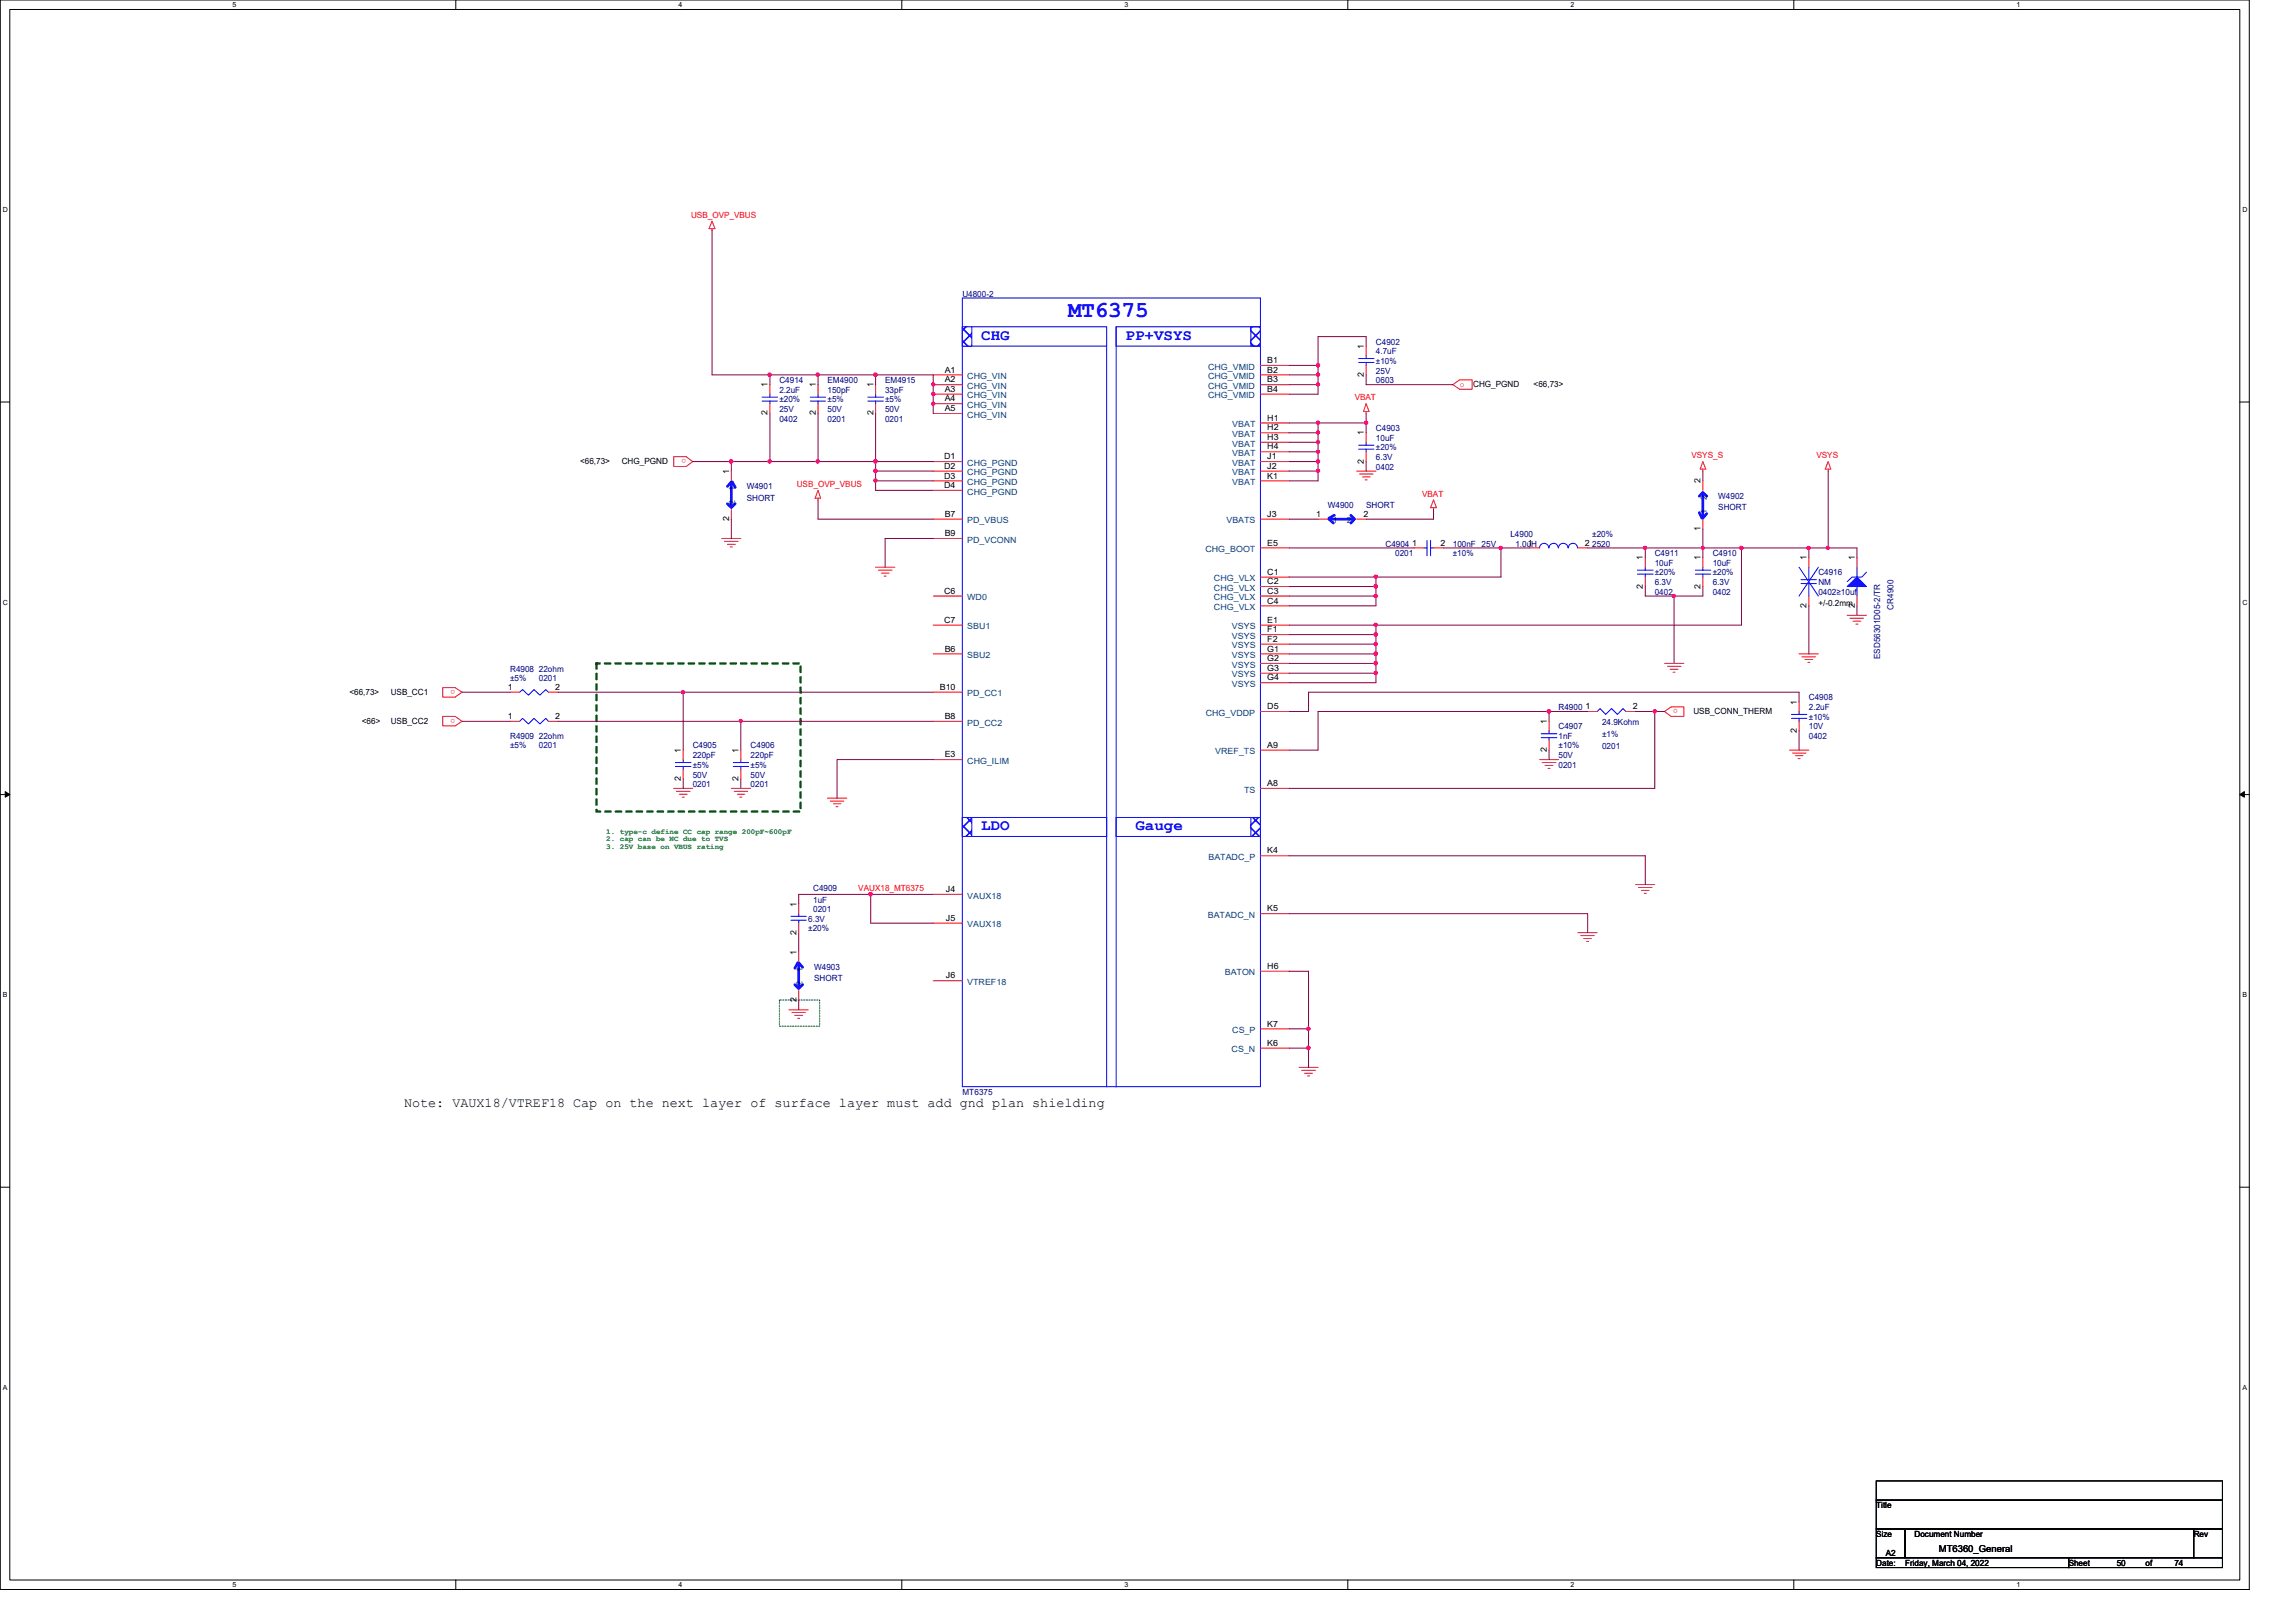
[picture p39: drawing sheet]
<svg xmlns="http://www.w3.org/2000/svg" width="297mm" height="210mm" viewBox="0 0 297 210" stroke-linecap="round" stroke-linejoin="round" font-family="sans-serif">
<defs><g id="words">
<text font-size="3" fill="#00f" x="138.2" y="41">MT6375</text>
<g font-size="2" fill="#00f">
<text x="127" y="43.9">CHG</text>
<text x="145.6" y="43.9">PP+VSYS</text>
<text x="127" y="107.4">LDO</text>
<text x="146.9" y="107.4">Gauge</text>
</g>
<text font-size="1.7" x="52.3" y="143.3">Note: VAUX18/VTREF18 Cap on the next layer of surface layer must add gnd plan shielding</text>
<text font-size="1.2" x="250.8" y="200.9">MT6360_General</text>
<g font-size="1.1" fill="#f00">
<text x="89.4" y="28.2">USB_OVP_VBUS</text>
<text x="175.3" y="51.8">VBAT</text>
<text x="188.8" y="50.1">o</text>
<text x="88.8" y="59.4" transform="rotate(180 88.8 59.4)">o</text>
<text x="218.8" y="59.3">VSYS_S</text>
<text x="235" y="59.3">VSYS</text>
<text x="103.1" y="63">USB_OVP_VBUS</text>
<text x="184" y="64.3">VBAT</text>
<text x="58.9" y="89.3" transform="rotate(180 58.9 89.3)">o</text>
<text x="58.9" y="93" transform="rotate(180 58.9 93)">o</text>
<text x="217.1" y="91.8" transform="rotate(180 217.1 91.8)">o</text>
<text x="111" y="115.3">VAUX18_MT6375</text>
</g>
<g font-size="1.1" fill="#000080">
<text x="124.5" y="38.4">U4800-2</text>
<text x="178" y="44.6">C4902</text>
<text x="178" y="45.8">4.7uF</text>
<text x="178" y="47.1">±10%</text>
<text x="100.8" y="49.6">C4914</text>
<text x="100.8" y="50.8">2.2uF</text>
<text x="100.8" y="53.3">25V</text>
<text x="100.8" y="52.1">±20%</text>
<text x="107.1" y="49.6">EM4900</text>
<text x="107.1" y="50.8">150pF</text>
<text x="107.1" y="53.3">50V</text>
<text x="107.1" y="52.1">±5%</text>
<text x="114.5" y="49.6">EM4915</text>
<text x="114.5" y="50.8">33pF</text>
<text x="114.5" y="53.3">50V</text>
<text x="114.5" y="52.1">±5%</text>
<text x="178" y="49.6">0603</text>
<text x="178" y="48.3">25V</text>
<text x="100.8" y="54.6">0402</text>
<text x="107.1" y="54.6">0201</text>
<text x="114.5" y="54.6">0201</text>
<text x="178" y="55.8">C4903</text>
<text x="178" y="57.1">10uF</text>
<text x="178" y="59.5">6.3V</text>
<text x="178" y="58.3">±20%</text>
<text x="96.6" y="63.3">W4901</text>
<text x="96.6" y="64.8">SHORT</text>
<text x="171.8" y="65.7">W4900</text>
<text x="176.7" y="65.7">SHORT</text>
<text x="178" y="60.8">0402</text>
<text x="222.3" y="64.5">W4902</text>
<text x="222.3" y="66">SHORT</text>
<text x="179.2" y="70.7">C4904</text>
<text x="180.5" y="72">0201</text>
<text x="188" y="70.7">100nF 25V</text>
<text x="188" y="72">±10%</text>
<text x="195.4" y="69.5">L4900</text>
<text x="196" y="70.7">1.0uH</text>
<text x="206" y="69.5">±20%</text>
<text x="206" y="70.7">2520</text>
<text x="214.1" y="72">C4911</text>
<text x="221.6" y="72">C4910</text>
<text x="214.1" y="73.2">10uF</text>
<text x="214.1" y="77">0402</text>
<text x="214.1" y="75.7">6.3V</text>
<text x="214.1" y="74.5">±20%</text>
<text x="221.6" y="73.2">10uF</text>
<text x="221.6" y="77">0402</text>
<text x="221.6" y="75.7">6.3V</text>
<text x="221.6" y="74.5">±20%</text>
<text x="235.2" y="74.5">C4916</text>
<text x="235.2" y="75.7">NM</text>
<text x="235.2" y="77">0402≥10uf</text>
<text x="245" y="78.9" transform="rotate(-90 245 78.9)">CR4900</text>
<text x="66" y="86.9">R4908 22ohm</text>
<text x="66" y="88.2">±5%</text>
<text x="69.7" y="88.2">0201</text>
<text x="243.2" y="85.3" transform="rotate(-90 243.2 85.3)">ESD56301D05-2/TR</text>
<text x="66" y="95.6">R4909 22ohm</text>
<text x="201.6" y="94.4">C4907</text>
<text x="201.6" y="95.6">1nF</text>
<text x="201.6" y="91.9">R4900</text>
<text x="207.3" y="93.8">24.9Kohm</text>
<text x="207.3" y="95.4">±1%</text>
<text x="234" y="90.6">C4908</text>
<text x="234" y="91.9">2.2uF</text>
<text x="234" y="95.6">0402</text>
<text x="234" y="94.4">10V</text>
<text x="234" y="93.1">±10%</text>
<text x="66" y="96.9">±5%</text>
<text x="69.7" y="96.9">0201</text>
<text x="89.6" y="96.9">C4905</text>
<text x="89.6" y="98.1">220pF</text>
<text x="89.6" y="101.9">0201</text>
<text x="89.6" y="100.6">50V</text>
<text x="89.6" y="99.4">±5%</text>
<text x="97.1" y="96.9">C4906</text>
<text x="97.1" y="98.1">220pF</text>
<text x="97.1" y="101.9">0201</text>
<text x="97.1" y="100.6">50V</text>
<text x="97.1" y="99.4">±5%</text>
<text x="201.6" y="99.4">0201</text>
<text x="201.6" y="98.1">50V</text>
<text x="201.6" y="96.9">±10%</text>
<text x="207.3" y="97">0201</text>
<text x="104.6" y="119.3">6.3V</text>
<text x="105.2" y="115.3">C4909</text>
<text x="105.2" y="116.8">1uF</text>
<text x="105.2" y="118">0201</text>
<text x="104.6" y="120.5">±20%</text>
<text x="105.3" y="125.5">W4903</text>
<text x="105.3" y="127">SHORT</text>
<text x="124.5" y="141.7">MT6375</text>
</g>
<g font-size="1.1" fill="#004080">
<text x="156.3" y="47.8">CHG_VMID</text>
<text x="125.1" y="49.1">CHG_VIN</text>
<text x="125.1" y="51.6">CHG_VIN</text>
<text x="125.1" y="50.3">CHG_VIN</text>
<text x="125.1" y="52.8">CHG_VIN</text>
<text x="156.3" y="49.1">CHG_VMID</text>
<text x="156.3" y="50.3">CHG_VMID</text>
<text x="156.3" y="51.6">CHG_VMID</text>
<text x="125.1" y="54.1">CHG_VIN</text>
<text x="159.4" y="55.3">VBAT</text>
<text x="159.4" y="56.6">VBAT</text>
<text x="159.4" y="57.8">VBAT</text>
<text x="159.4" y="59">VBAT</text>
<text x="95.1" y="65.3" transform="rotate(-90 95.1 65.3)">2</text>
<text x="95.1" y="63.5" transform="rotate(-90 95.1 63.5)">1</text>
<text x="125.1" y="60.3">CHG_PGND</text>
<text x="125.1" y="61.5">CHG_PGND</text>
<text x="125.1" y="62.8">CHG_PGND</text>
<text x="125.1" y="64">CHG_PGND</text>
<text x="159.4" y="60.3">VBAT</text>
<text x="159.4" y="61.5">VBAT</text>
<text x="159.4" y="62.8">VBAT</text>
<text x="220.8" y="64.7" transform="rotate(-90 220.8 64.7)">2</text>
<text x="125.1" y="67.7">PD_VBUS</text>
<text x="125.1" y="70.2">PD_VCONN</text>
<text x="156" y="71.5">CHG_BOOT</text>
<text x="158.7" y="67.7">VBATS</text>
<text x="172.4" y="67.7">1</text>
<text x="174.2" y="67.7">2</text>
<text x="220.8" y="66.5" transform="rotate(-90 220.8 66.5)">1</text>
<text x="125.1" y="77.7">WD0</text>
<text x="157.1" y="75.2">CHG_VLX</text>
<text x="157.1" y="76.5">CHG_VLX</text>
<text x="157.1" y="77.7">CHG_VLX</text>
<text x="125.1" y="81.4">SBU1</text>
<text x="157.1" y="79">CHG_VLX</text>
<text x="159.4" y="81.4">VSYS</text>
<text x="159.4" y="82.7">VSYS</text>
<text x="159.4" y="83.9">VSYS</text>
<text x="125.1" y="85.2">SBU2</text>
<text x="159.4" y="85.2">VSYS</text>
<text x="159.4" y="86.4">VSYS</text>
<text x="159.4" y="87.7">VSYS</text>
<text x="159.4" y="88.9">VSYS</text>
<text x="125.1" y="90.1">PD_CC1</text>
<text x="125.1" y="93.9">PD_CC2</text>
<text x="156" y="92.6">CHG_VDDP</text>
<text x="125.1" y="98.8">CHG_ILIM</text>
<text x="157.2" y="97.6">VREF_TS</text>
<text x="160.9" y="102.6">TS</text>
<text x="156.3" y="111.3">BATADC_P</text>
<text x="125.1" y="116.3">VAUX18</text>
<text x="156.3" y="118.8">BATADC_N</text>
<text x="103.8" y="125.7" transform="rotate(-90 103.8 125.7)">1</text>
<text x="125.1" y="120">VAUX18</text>
<text x="103.8" y="127.6" transform="rotate(-90 103.8 127.6)">2</text>
<text x="125.1" y="127.5">VTREF18</text>
<text x="158.5" y="126.2">BATON</text>
<text x="159.3" y="136.2">CS_N</text>
<text x="159.4" y="133.7">CS_P</text>
</g>
<g font-size="1.1">
<text x="164" y="47">B1</text>
<text x="176.4" y="45.1" transform="rotate(-90 176.4 45.1)">1</text>
<text x="99.3" y="53.8" transform="rotate(-90 99.3 53.8)">2</text>
<text x="99.3" y="50.1" transform="rotate(-90 99.3 50.1)">1</text>
<text x="105.5" y="53.8" transform="rotate(-90 105.5 53.8)">2</text>
<text x="105.5" y="50.1" transform="rotate(-90 105.5 50.1)">1</text>
<text x="113" y="53.8" transform="rotate(-90 113 53.8)">2</text>
<text x="113" y="50.1" transform="rotate(-90 113 50.1)">1</text>
<text x="122.2" y="48.2">A1</text>
<text x="122.2" y="50.7">A3</text>
<text x="122.2" y="53.2">A5</text>
<text x="122.2" y="49.5">A2</text>
<text x="122.2" y="51.9">A4</text>
<text x="164" y="48.2">B2</text>
<text x="164" y="49.5">B3</text>
<text x="164" y="50.7">B4</text>
<text x="176.4" y="48.8" transform="rotate(-90 176.4 48.8)">2</text>
<text x="190.6" y="50.1">CHG_PGND</text>
<text x="198.4" y="50.1">&lt;66,73&gt;</text>
<text x="122.1" y="59.4">D1</text>
<text x="164" y="54.4">H1</text>
<text x="164" y="55.7">H2</text>
<text x="164" y="56.9">H3</text>
<text x="164" y="58.2">H4</text>
<text x="164" y="59.4">J1</text>
<text x="176.4" y="60" transform="rotate(-90 176.4 60)">2</text>
<text x="176.4" y="56.3" transform="rotate(-90 176.4 56.3)">1</text>
<text x="75.1" y="60">&lt;66,73&gt;</text>
<text x="80.4" y="60">CHG_PGND</text>
<text x="94.3" y="61.3" transform="rotate(-90 94.3 61.3)">1</text>
<text x="122.1" y="60.7">D2</text>
<text x="122.1" y="61.9">D3</text>
<text x="122.1" y="63.2">D4</text>
<text x="164" y="60.7">J2</text>
<text x="164" y="61.9">K1</text>
<text x="220" y="62.6" transform="rotate(-90 220 62.6)">2</text>
<text x="94.3" y="67.5" transform="rotate(-90 94.3 67.5)">2</text>
<text x="122.2" y="66.9">B7</text>
<text x="122.2" y="69.4">B9</text>
<text x="164" y="70.6">E5</text>
<text x="164" y="66.9">J3</text>
<text x="170.3" y="66.9">1</text>
<text x="176.4" y="66.9">2</text>
<text x="182.7" y="70.6">1</text>
<text x="186.4" y="70.6">2</text>
<text x="197.7" y="70.6">1</text>
<text x="205" y="70.6">2</text>
<text x="220" y="68.7" transform="rotate(-90 220 68.7)">1</text>
<text x="122.1" y="76.8">C6</text>
<text x="164" y="74.4">C1</text>
<text x="164" y="75.6">C2</text>
<text x="164" y="76.8">C3</text>
<text x="212.6" y="76.2" transform="rotate(-90 212.6 76.2)">2</text>
<text x="212.6" y="72.5" transform="rotate(-90 212.6 72.5)">1</text>
<text x="220" y="76.2" transform="rotate(-90 220 76.2)">2</text>
<text x="220" y="72.5" transform="rotate(-90 220 72.5)">1</text>
<text x="233.7" y="72.5" transform="rotate(-90 233.7 72.5)">1</text>
<text x="239.9" y="72.5" transform="rotate(-90 239.9 72.5)">1</text>
<text x="122.1" y="80.6">C7</text>
<text x="164" y="78.1">C4</text>
<text x="164" y="80.6">E1</text>
<text x="164" y="81.8">F1</text>
<text x="164" y="83.1">F2</text>
<text x="233.7" y="78.7" transform="rotate(-90 233.7 78.7)">2</text>
<text x="235.2" y="78.4">+/-0.2mm</text>
<text x="239.9" y="78.7" transform="rotate(-90 239.9 78.7)">2</text>
<text x="45.2" y="89.9">&lt;66,73&gt;</text>
<text x="50.5" y="89.9">USB_CC1</text>
<text x="65.7" y="89.3">1</text>
<text x="71.8" y="89.3">2</text>
<text x="121.6" y="89.3">B10</text>
<text x="122.2" y="84.3">B6</text>
<text x="164" y="84.3">G1</text>
<text x="164" y="85.6">G2</text>
<text x="164" y="86.8">G3</text>
<text x="164" y="88.1">G4</text>
<text x="46.8" y="93.6">&lt;66&gt;</text>
<text x="50.5" y="93.6">USB_CC2</text>
<text x="65.7" y="93">1</text>
<text x="71.8" y="93">2</text>
<text x="122.2" y="93">B8</text>
<text x="164" y="91.8">D5</text>
<text x="200.1" y="93.7" transform="rotate(-90 200.1 93.7)">1</text>
<text x="205.1" y="91.8">1</text>
<text x="211.2" y="91.8">2</text>
<text x="219.1" y="92.4">USB_CONN_THERM</text>
<text x="232.5" y="94.9" transform="rotate(-90 232.5 94.9)">2</text>
<text x="232.5" y="91.2" transform="rotate(-90 232.5 91.2)">1</text>
<text x="88.1" y="101.1" transform="rotate(-90 88.1 101.1)">2</text>
<text x="88.1" y="97.4" transform="rotate(-90 88.1 97.4)">1</text>
<text x="95.5" y="101.1" transform="rotate(-90 95.5 101.1)">2</text>
<text x="95.5" y="97.4" transform="rotate(-90 95.5 97.4)">1</text>
<text x="122.2" y="98">E3</text>
<text x="164" y="96.8">A9</text>
<text x="164" y="101.7">A8</text>
<text x="200.1" y="97.3" transform="rotate(-90 200.1 97.3)">2</text>
<text x="164" y="110.4">K4</text>
<text x="103" y="117.3" transform="rotate(-90 103 117.3)">1</text>
<text x="122.4" y="115.4">J4</text>
<text x="122.4" y="119.2">J5</text>
<text x="164" y="117.9">K5</text>
<text x="103" y="123.6" transform="rotate(-90 103 123.6)">1</text>
<text x="103" y="121" transform="rotate(-90 103 121)">2</text>
<text x="164" y="125.4">H6</text>
<text x="103" y="129.7" transform="rotate(-90 103 129.7)">2</text>
<text x="122.4" y="126.6">J6</text>
<text x="164" y="132.8">K7</text>
<text x="164" y="135.3">K6</text>
<text x="242.7" y="195.2">Title</text>
<text x="242.7" y="198.9">Size</text>
<text x="242.7" y="202.7">Date:</text>
<text x="244" y="201.4">A2</text>
<text x="246.5" y="202.7">Friday, March 04, 2022</text>
<text x="247.7" y="198.9">Document Number</text>
<text x="267.6" y="202.7">Sheet</text>
<text x="273.9" y="202.7">50</text>
<text x="277.6" y="202.7">of</text>
<text x="281.3" y="202.7">74</text>
<text x="283.8" y="198.9">Rev</text>
</g>
<g font-size="1" fill="#008000">
<text x="78.4" y="107.9">1. type-c define CC cap range 200pF~600pF</text>
<text x="78.4" y="108.8">2. cap can be NC due to TVS</text>
<text x="78.4" y="109.8">3. 25V base on VBUS rating</text>
</g>
<g font-size=".9">
<text x="30.1" y=".9">5</text>
<text x="87.8" y=".9">4</text>
<text x="145.5" y=".9">3</text>
<text x="203.2" y=".9">2</text>
<text x="260.9" y=".9">1</text>
<text x=".4" y="27.4">D</text>
<text x="290.1" y="27.4">D</text>
<text x=".4" y="78.2">C</text>
<text x="290.1" y="78.2">C</text>
<text x=".4" y="129">B</text>
<text x="290.1" y="129">B</text>
<text x=".4" y="179.8">A</text>
<text x="290.1" y="179.8">A</text>
<text x="30.1" y="205.4">5</text>
<text x="87.8" y="205.4">4</text>
<text x="145.5" y="205.4">3</text>
<text x="203.2" y="205.4">2</text>
<text x="260.9" y="205.4">1</text>
</g>
</g></defs>
<path d="M0 0h291v205.7h-291zM1.3 1.2h288.5v203.3h-288.5z" fill="none" stroke="#000" stroke-width=".13"/>
<g fill="#fff">
<path d="M30.1 .1h.5v1h-.5z"/>
<path d="M30.1 204.6h.5v1h-.5z"/>
</g>
<path d="M59 0v1.2M59 204.5v1.2" fill="none" stroke="#000" stroke-width=".13"/>
<g fill="#fff">
<path d="M87.8 .1h.5v1h-.5z"/>
<path d="M87.8 204.6h.5v1h-.5z"/>
</g>
<path d="M116.7 0v1.2M116.7 204.5v1.2" fill="none" stroke="#000" stroke-width=".13"/>
<g fill="#fff">
<path d="M145.5 .1h.5v1h-.5z"/>
<path d="M145.5 204.6h.5v1h-.5z"/>
</g>
<path d="M174.4 0v1.2M174.4 204.5v1.2" fill="none" stroke="#000" stroke-width=".13"/>
<g fill="#fff">
<path d="M203.2 .1h.5v1h-.5z"/>
<path d="M203.2 204.6h.5v1h-.5z"/>
</g>
<path d="M232.1 0v1.2M232.1 204.5v1.2" fill="none" stroke="#000" stroke-width=".13"/>
<g fill="#fff">
<path d="M260.9 .1h.5v1h-.5z"/>
<path d="M260.9 204.6h.5v1h-.5z"/>
<path d="M.4 26.6h.6v1h-.6z"/>
<path d="M290.1 26.6h.6v1h-.6z"/>
<path d="M.4 77.4h.6v1h-.6z"/>
<path d="M290.1 77.4h.6v1h-.6z"/>
</g>
<path d="M0 52h1.3M289.8 52h1.2" fill="none" stroke="#000" stroke-width=".13"/>
<g fill="#fff">
<path d="M.4 128.2h.6v1h-.6z"/>
<path d="M290.1 128.2h.6v1h-.6z"/>
</g>
<path d="M0 102.8h1.3M.7 102.4l.6 .4-.6 .4zM289.8 102.8h1.2M289.8 102.8l.6-.4v.8z" fill="none" stroke="#000" stroke-width=".13"/>
<path d="M.7 102.4l.6 .4-.6 .4zM289.8 102.8l.6-.4v.8z" fill="#000"/>
<g fill="#fff">
<path d="M.4 179h.5v1h-.5z"/>
<path d="M290.1 179h.6v1h-.6z"/>
</g>
<path d="M0 153.6h1.3M289.8 153.6h1.2M242.7 191.6h44.8v2.5h-44.8zM242.7 194.1h44.8v3.8h-44.8zM242.7 197.9h3.8v3.7h-3.8zM246.5 197.9h37.3v3.7h-37.3zM283.8 197.9h3.7v3.7h-3.7zM242.7 201.6h24.9v1.3h-24.9zM267.6 201.6h19.9v1.3h-19.9z" fill="none" stroke="#000" stroke-width=".13"/>
<path d="M100.8 129.4h5.2v3.4h-5.2z" fill="none" stroke="#008000" stroke-width=".13" stroke-dasharray=".2 .2"/>
<path d="M77.2 85.9h26.4v19.1h-26.4z" fill="none" stroke="#008000" stroke-width=".34" stroke-dasharray=".7 .7"/>
<g fill="none" stroke="#f00" stroke-width=".13">
<path d="M92.1 29.6v.2M92.1 28.6l.4 1h-.8zM87.2 59.1h1.6l.8 .6-.8 .7h-1.6zM176.7 53.3v.2M176.7 52.2l.4 1.1h-.7zM176.7 56v1.2M176.7 58.5v1.2M188 49.8l.8-.7h1.7v1.3h-1.7zM220.3 59.7l.4 1h-.7zM236.5 59.7l.4 1h-.8zM93.4 69.7h2.4M93.7 70.1h1.8"/>
<path d="M94.1 70.4h1M94.5 70.8h.2M105.8 63.5l.4 1h-.8zM105.8 64.5v.2M113.3 73.4h2.5M113.7 73.8h1.7M114 74.2h1M114.4 74.5h.2M175.5 61h2.5M175.9 61.3h1.7M176.3 61.7h.9M176.6 62.1h.3"/>
<path d="M185.5 65.7v.3M185.5 64.7l.3 1h-.7zM197.9 70.9h1.3M204.1 70.9h1.3M220.3 60.7v.3M236.5 60.7v.3M239 79.6h2.5M57.3 92.7h1.6l.9 .6-.9 .6h-1.6zM57.3 89h1.6l.9 .6-.9 .6h-1.6zM88.4 97.1v1.2M88.4 99.6v1.2M199.2 98.3h2.4"/>
<path d="M199.5 98.7h1.8M199.9 99.1h1M200.3 99.4h.2M200.4 93.3v1.3M200.4 95.8v1.3M215.3 85.9h2.5M215.3 92.1l.9-.6h1.6v1.2h-1.6zM215.7 86.2h1.8M216.1 86.6h1M216.4 87h.3M231.5 97.1h2.5M231.9 97.5h1.7"/>
<path d="M232.3 97.8h1M232.6 98.2h.3M232.7 84.6h2.5M233.1 85h1.8M233.5 85.3h1M233.9 85.7h.2M239.3 80h1.8M239.7 80.4h1M240.1 80.8h.3M87.2 102h2.4M87.5 102.4h1.8M87.9 102.8h1"/>
<path d="M88.3 103.2h.2M94.6 102h2.5M95 102.4h1.7M95.4 102.8h.9M95.7 103.2h.3M107.1 103.3h2.5M107.4 103.7h1.8M107.8 104h1M108.2 104.4h.2M211.6 114.5h2.5M212 114.9h1.7M212.3 115.2h1.1"/>
<path d="M212.7 115.6h.3M102.1 130.7h2.5M102.4 131h1.8M102.8 131.4h1M103.2 131.8h.3M168.1 138.1h2.4M168.4 138.5h1.8M168.8 138.9h1M169.2 139.2h.2M204.1 120.7h2.5M204.5 121.1h1.7M204.9 121.5h1"/>
<path d="M205.3 121.8h.2"/>
</g>
<g fill="none" stroke="#00f" stroke-width=".13">
<path d="M124.5 42.3h18.7v2.5h-18.7zM175.8 57.6h2M175.8 58.1h2M176.7 57.2v.4M176.7 58.1v.4M200.4 70.9a.59 .59 0 0 0-.6-.6 .59 .59 0 0 0-.6 .6M201.6 70.9a.59 .59 0 0 0-.6-.6 .59 .59 0 0 0-.6 .6M202.9 70.9a.61 .61 0 0 0-.7-.6 .61 .61 0 0 0-.6 .6M204.1 70.9a.59 .59 0 0 0-.6-.6 .59 .59 0 0 0-.6 .6M87.4 98.7h2M87.4 99.2h2M88.4 98.3v.4"/>
<path d="M88.4 99.2v.4M199.4 95h2M199.4 95.5h2M200.4 94.6v.4M200.4 95.5v.3"/>
</g>
<path d="M161.8 42.3h1.3v2.5h-1.3z" fill-rule="evenodd" fill="#fff"/>
<path d="M161.8 42.3h1.3v2.5h-1.3z" fill-rule="evenodd" fill="#00f"/>
<path d="M161.8 42.3h1.3v2.5h-1.3z" fill="none" stroke="#00f" stroke-width=".13"/>
<path d="M124.5 42.3h1.2v2.5h-1.2z" fill-rule="evenodd" fill="#fff"/>
<path d="M124.5 42.3h1.2v2.5h-1.2z" fill-rule="evenodd" fill="#00f"/>
<path d="M124.5 42.3h1.2v2.5h-1.2zM144.4 42.3h18.7v2.5h-18.7z" fill="none" stroke="#00f" stroke-width=".13"/>
<path d="M124.5 105.8h1.2v2.4h-1.2z" fill-rule="evenodd" fill="#fff"/>
<path d="M124.5 105.8h1.2v2.4h-1.2z" fill-rule="evenodd" fill="#00f"/>
<path d="M124.5 105.8h1.2v2.4h-1.2zM124.5 105.8h18.7v2.4h-18.7zM144.4 105.8h18.7v2.4h-18.7z" fill="none" stroke="#00f" stroke-width=".13"/>
<path d="M161.8 105.8h1.3v2.4h-1.3z" fill-rule="evenodd" fill="#fff"/>
<path d="M161.8 105.8h1.3v2.4h-1.3z" fill-rule="evenodd" fill="#00f"/>
<g fill="none" stroke="#00f" stroke-width=".13">
<path d="M124.5 38.6h38.6v102h-38.6zM98.6 51.4h2M98.6 51.9h2M99.6 51v.4M99.6 51.9v.3M104.8 51.4h2M104.8 51.9h2M105.8 51v.4M105.8 51.9v.3M112.3 51.4h2M112.3 51.9h2M113.3 51v.4"/>
<path d="M113.3 51.9v.3M143.2 44.8v95.8M144.4 42.3v98.3M184.2 70.9h.4M184.6 69.9v2M185.1 69.9v2M185.1 70.9h.4M211.8 73.8h2.1M211.8 74.3h2.1M212.9 73.4v.4M212.9 74.3v.4M94.9 98.7h2"/>
<path d="M94.9 99.2h2M95.8 98.3v.4M95.8 99.2v.4M206.6 92.1l.4-.4 .7 .8 .8-.8 .8 .8 .7-.8 .4 .4M231.8 92.5h2M231.8 93h2M232.7 92.1v.4M232.7 93v.3M161.8 105.8h1.3v2.4h-1.3z"/>
</g>
<g fill="none" stroke="#f00" stroke-width=".13">
<path d="M99.6 49.8v1.2M99.6 52.2v1.3M105.8 49.8v1.2M105.8 52.2v1.3M113.3 49.8v1.2M113.3 52.2v1.3M120.7 59.7h3.8M120.7 48.5h3.8M120.7 49.8h3.8M120.7 51h3.8M120.7 53.5h3.8M120.7 52.2h3.8"/>
<path d="M163.1 47.3h3.7M163.1 48.5h3.7M163.1 49.8h3.7M163.1 51h3.7M163.1 54.7h3.7M163.1 59.7h3.7M163.1 56h3.7M163.1 57.2h3.7M163.1 58.5h3.7M94.6 61v1.2M94.6 66v1.2M120.7 61h3.8"/>
<path d="M120.7 62.2h3.8M120.7 63.5h3.8M120.7 67.2h3.8M120.7 69.7h3.8M120.7 77.1h3.8M163.1 61h3.7M163.1 62.2h3.7M163.1 67.2h3.7M163.1 77.1h3.7M163.1 70.9h3.7M163.1 74.7h3.7M163.1 75.9h3.7"/>
<path d="M163.1 78.4h3.7M170.5 67.2h1.3M175.5 67.2h1.2M183 70.9h1.2M185.5 70.9h1.2M212.9 72.2v1.2M212.9 74.7v1.2M95.8 97.1v1.2M95.8 99.6v1.2M120.7 80.9h3.8M120.7 84.6h3.8M120.7 89.6h3.8"/>
<path d="M120.7 93.3h3.8M120.7 98.3h3.8M163.1 80.9h3.7M163.1 84.6h3.7M163.1 82.1h3.7M163.1 83.4h3.7M163.1 85.9h3.7M163.1 87.1h3.7M163.1 88.4h3.7M163.1 92.1h3.7M163.1 97.1h3.7M205.4 92.1h1.2"/>
<path d="M210.4 92.1h1.2M232.7 90.8v1.3M232.7 93.3v1.3M120.7 115.7h3.8M120.7 119.5h3.8M163.1 102h3.7M163.1 110.7h3.7M163.1 118.2h3.7M103.3 123.2v1.3M103.3 128.2v1.2M120.7 126.9h3.8M163.1 125.7h3.7"/>
<path d="M163.1 133.1h3.7M163.1 135.6h3.7"/>
</g>
<g fill="none" stroke="#00f" stroke-width=".34">
<path d="M94.1 65.2l.4 .4M94.6 62.6v2.7M94.6 62.4l-.5 .6M94.7 62.4l.4 .7M95.1 65.2l-.5 .5M171.9 67.2l.6 .5M172.2 67.2h2.7M172.6 66.7l-.7 .4M174.8 66.7l.5 .5M175.1 67.3l-.3 .4M102.8 127.4l.5 .5M103.2 124.6l-.4 .7"/>
<path d="M103.3 124.8v2.8M103.3 124.6l.5 .6M103.8 127.4l-.3 .4"/>
</g>
<path d="M239 75.9l1.2-1.2 1.3 1.2z" fill="#00f"/>
<g fill="none" stroke="#00f" stroke-width=".13">
<path d="M175.8 46.4h2M175.8 46.9h2M176.7 46v.4M176.7 46.9v.4M219.3 73.8h2M219.3 74.3h2M220.3 73.4v.4M220.3 74.3v.4M232.7 73.4l2.5 3.7M233 75h2M233 75.5h2M234 73.4v1.6"/>
<path d="M234 75.5v1.6M235.2 73.4l-2.5 3.7M239 75.9l1.2-1.2 1.3 1.2zM240.2 73.4v1.3M240.2 75.9v1.2M241.5 74l-.6 .7h-1.3l-.6 .6M67.2 89.6l.4-.4 .8 .8 .7-.8 .7 .8 .8-.8 .3 .4M67.2 93.3l.4-.3 .8 .7 .7-.7 .7 .7 .8-.7 .3 .3M102.3 118.6h2M102.3 119.1h2M103.3 118.2v.4M103.3 119.1v.4"/>
</g>
<g fill="none" stroke="#f00" stroke-width=".13">
<path d="M176.7 44.8v1.2M176.7 47.3v1.2M220.3 62.2v1.3M220.3 67.2v1.3M220.3 72.2v1.2M220.3 74.7v1.2M234 72.2v1.2M234 77.1v1.3M240.2 72.2v1.2M240.2 77.1v1.3M66 89.6h1.2M66 93.3h1.2"/>
<path d="M70.9 89.6h1.3M70.9 93.3h1.3M103.3 117v1.2M103.3 119.5v1.2"/>
</g>
<path d="M219.8 66.3l.4 .8M220.3 64.1v2.7M220.3 63.7l-.5 .5M220.4 63.8l.4 .4M220.8 66.5l-.5 .6" fill="none" stroke="#00f" stroke-width=".34"/>
<path d="M120.7 61h-7.4v1.2h7.4" fill="none" stroke="#800040" stroke-width=".13"/>
<path d="M113.1 62h.3l.1 .2-.1 .1-.2 .1-.1-.1z" fill-rule="evenodd" fill="#f0f"/>
<path d="M113.1 62h.3l.1 .2-.1 .1-.2 .1-.1-.1z" fill="none" stroke="#f0f" stroke-width=".13"/>
<path d="M176.7 44.8v-1.2h-6.2v3.7h-3.7M105.8 64.7v2.5h14.9M113.3 62.2v1.3h7.4M120.7 69.7h-6.2v3.7M120.7 98.3h-12.4v5" fill="none" stroke="#800040" stroke-width=".13"/>
<path d="M170.4 47.1h.3v.1v.2l-.2 .1-.1-.1z" fill-rule="evenodd" fill="#f0f"/>
<path d="M170.4 47.1h.3v.1v.2l-.2 .1-.1-.1z" fill="none" stroke="#f0f" stroke-width=".13"/>
<path d="M166.8 48.5h3.7M170.5 47.3v2.5" fill="none" stroke="#800040" stroke-width=".13"/>
<path d="M170.4 49.6h.3v.1v.2l-.2 .1-.1-.1z" fill-rule="evenodd" fill="#f0f"/>
<path d="M170.4 49.6h.3v.1v.2l-.2 .1-.1-.1z" fill="none" stroke="#f0f" stroke-width=".13"/>
<path d="M170.4 48.3h.3v.2v.1l-.2 .1-.1-.1z" fill-rule="evenodd" fill="#f0f"/>
<path d="M170.4 48.3h.3v.2v.1l-.2 .1-.1-.1z" fill="none" stroke="#f0f" stroke-width=".13"/>
<path d="M166.8 49.8h3.7M176.7 48.5v1.3M176.7 53.5v1.2h-9.9" fill="none" stroke="#800040" stroke-width=".13"/>
<path d="M176.6 54.5h.3l.1 .2-.1 .2h-.2h-.1z" fill-rule="evenodd" fill="#f0f"/>
<path d="M176.6 54.5h.3l.1 .2-.1 .2h-.2h-.1z" fill="none" stroke="#f0f" stroke-width=".13"/>
<path d="M170.4 54.5h.3v.2v.2h-.2h-.1z" fill-rule="evenodd" fill="#f0f"/>
<path d="M170.4 54.5h.3v.2v.2h-.2h-.1z" fill="none" stroke="#f0f" stroke-width=".13"/>
<path d="M166.8 57.2h3.7M170.5 54.7v1.3" fill="none" stroke="#800040" stroke-width=".13"/>
<path d="M170.4 57h.3v.2v.2h-.2h-.1z" fill-rule="evenodd" fill="#f0f"/>
<path d="M170.4 57h.3v.2v.2h-.2h-.1z" fill="none" stroke="#f0f" stroke-width=".13"/>
<path d="M170.5 57.2v1.3" fill="none" stroke="#800040" stroke-width=".13"/>
<path d="M170.4 58.3h.3v.2v.1l-.2 .1-.1-.1z" fill-rule="evenodd" fill="#f0f"/>
<path d="M170.4 58.3h.3v.2v.1l-.2 .1-.1-.1z" fill="none" stroke="#f0f" stroke-width=".13"/>
<path d="M166.8 58.5h3.7v1.2" fill="none" stroke="#800040" stroke-width=".13"/>
<path d="M170.4 59.5h.3v.2v.2h-.2h-.1z" fill-rule="evenodd" fill="#f0f"/>
<path d="M170.4 59.5h.3v.2v.2h-.2h-.1z" fill="none" stroke="#f0f" stroke-width=".13"/>
<path d="M166.8 59.7h3.7M236.5 61v9.9" fill="none" stroke="#800040" stroke-width=".13"/>
<path d="M236.3 70.8h.3l.1 .1-.1 .1-.1 .1-.2-.1z" fill-rule="evenodd" fill="#f0f"/>
<path d="M236.3 70.8h.3l.1 .1-.1 .1-.1 .1-.2-.1z" fill="none" stroke="#f0f" stroke-width=".13"/>
<path d="M166.8 74.7h11.2v1.2h-11.2M186.7 70.9h11.2M205.4 70.9h7.5" fill="none" stroke="#800040" stroke-width=".13"/>
<path d="M177.8 75.7h.3l.1 .2-.1 .1-.1 .1-.2-.1z" fill-rule="evenodd" fill="#f0f"/>
<path d="M177.8 75.7h.3l.1 .2-.1 .1-.1 .1-.2-.1z" fill="none" stroke="#f0f" stroke-width=".13"/>
<path d="M178 75.9v1.2h-11.2M166.8 80.9h11.2v1.2" fill="none" stroke="#800040" stroke-width=".13"/>
<path d="M177.8 81.9h.3l.1 .2-.1 .2h-.1h-.2z" fill-rule="evenodd" fill="#f0f"/>
<path d="M177.8 81.9h.3l.1 .2-.1 .2h-.1h-.2z" fill="none" stroke="#f0f" stroke-width=".13"/>
<path d="M166.8 82.1h11.2v1.3" fill="none" stroke="#800040" stroke-width=".13"/>
<path d="M177.8 83.2h.3l.1 .2-.1 .1-.1 .1-.2-.1z" fill-rule="evenodd" fill="#f0f"/>
<path d="M177.8 83.2h.3l.1 .2-.1 .1-.1 .1-.2-.1z" fill="none" stroke="#f0f" stroke-width=".13"/>
<path d="M166.8 83.4h11.2v1.2h-11.2M169.3 89.6h63.4v1.2M170.5 92.1h29.9" fill="none" stroke="#800040" stroke-width=".13"/>
<path d="M200.2 91.9h.3l.1 .1-.1 .2-.1 .1-.2-.1z" fill-rule="evenodd" fill="#f0f"/>
<path d="M200.2 91.9h.3l.1 .1-.1 .2-.1 .1-.2-.1z" fill="none" stroke="#f0f" stroke-width=".13"/>
<path d="M205.4 92.1h-5v1.2M211.6 92.1h3.8M214.1 92.1v9.9" fill="none" stroke="#800040" stroke-width=".13"/>
<path d="M213.9 91.9h.3l.1 .1-.1 .2-.1 .1-.2-.1z" fill-rule="evenodd" fill="#f0f"/>
<path d="M213.9 91.9h.3l.1 .1-.1 .2-.1 .1-.2-.1z" fill="none" stroke="#f0f" stroke-width=".13"/>
<path d="M200.4 97.1v1.2M112.6 115.6v.1h-9.3v1.3M166.8 102h47.3" fill="none" stroke="#800040" stroke-width=".13"/>
<path d="M112.5 115.5h.3l.1 .2-.1 .2-.2 .1-.1-.1z" fill-rule="evenodd" fill="#f0f"/>
<path d="M112.5 115.5h.3l.1 .2-.1 .2-.2 .1-.1-.1z" fill="none" stroke="#f0f" stroke-width=".13"/>
<g fill="none" stroke="#800040" stroke-width=".13">
<path d="M94.6 59.7h5M166.8 56h3.7v1.2M170.5 49.8v1.2h-3.7M216.6 77.1v8.8M120.7 89.6h-32.3v7.5M120.7 93.3h-24.9v3.8M88.4 100.8v1.2M95.8 100.8v1.2M120.7 115.7h-8.1v3.8h8.1M166.8 110.7h46.1M166.8 118.2h38.6M103.3 120.7v2.5"/>
<path d="M166.8 125.7h2.5"/>
</g>
<path d="M170.4 55.8h.3v.2v.1l-.2 .1-.1-.1z" fill-rule="evenodd" fill="#f0f"/>
<path d="M170.4 55.8h.3v.2v.1l-.2 .1-.1-.1z" fill="none" stroke="#f0f" stroke-width=".13"/>
<path d="M170.5 59.7v2.5h-3.7M166.8 61h3.7" fill="none" stroke="#800040" stroke-width=".13"/>
<path d="M170.4 60.8h.3v.1v.2l-.2 .1-.1-.1z" fill-rule="evenodd" fill="#f0f"/>
<path d="M170.4 60.8h.3v.1v.2l-.2 .1-.1-.1z" fill="none" stroke="#f0f" stroke-width=".13"/>
<path d="M166.8 70.9h16.2M178 77.1v1.3h-11.2" fill="none" stroke="#800040" stroke-width=".13"/>
<path d="M177.8 77h.3l.1 .1-.1 .2h-.1h-.2z" fill-rule="evenodd" fill="#f0f"/>
<path d="M177.8 77h.3l.1 .1-.1 .2h-.1h-.2z" fill="none" stroke="#f0f" stroke-width=".13"/>
<path d="M178 84.6v1.3h-11.2" fill="none" stroke="#800040" stroke-width=".13"/>
<path d="M177.8 84.4h.3l.1 .2-.1 .2h-.1h-.2z" fill-rule="evenodd" fill="#f0f"/>
<path d="M177.8 84.4h.3l.1 .2-.1 .2h-.1h-.2z" fill="none" stroke="#f0f" stroke-width=".13"/>
<path d="M178 85.9v1.2h-11.2" fill="none" stroke="#800040" stroke-width=".13"/>
<path d="M177.8 86.9h.3l.1 .2-.1 .1-.1 .1-.2-.1z" fill-rule="evenodd" fill="#f0f"/>
<path d="M177.8 86.9h.3l.1 .2-.1 .1-.1 .1-.2-.1z" fill="none" stroke="#f0f" stroke-width=".13"/>
<path d="M177.8 85.7h.3l.1 .1-.1 .2-.1 .1-.2-.1z" fill-rule="evenodd" fill="#f0f"/>
<path d="M177.8 85.7h.3l.1 .1-.1 .2-.1 .1-.2-.1z" fill="none" stroke="#f0f" stroke-width=".13"/>
<path d="M194.2 70.9v3.8M169.3 89.6v2.5h-2.5M170.5 92.1v5h-3.7M178 87.1v1.3h-11.2" fill="none" stroke="#800040" stroke-width=".13"/>
<path d="M194 70.8h.3l.1 .1-.1 .1-.2 .1-.1-.1z" fill-rule="evenodd" fill="#f0f"/>
<path d="M194 70.8h.3l.1 .1-.1 .1-.2 .1-.1-.1z" fill="none" stroke="#f0f" stroke-width=".13"/>
<path d="M166.8 135.6h2.5" fill="none" stroke="#800040" stroke-width=".13"/>
<path d="M169.1 135.4h.3l.1 .2-.1 .2h-.2h-.1z" fill-rule="evenodd" fill="#f0f"/>
<path d="M169.1 135.4h.3l.1 .2-.1 .2h-.2h-.1z" fill="none" stroke="#f0f" stroke-width=".13"/>
<path d="M166.8 133.1h2.5v5M169.3 125.7v7.4" fill="none" stroke="#800040" stroke-width=".13"/>
<path d="M169.1 133h.3l.1 .1-.1 .2-.2 .1-.1-.1z" fill-rule="evenodd" fill="#f0f"/>
<path d="M169.1 133h.3l.1 .1-.1 .2-.2 .1-.1-.1z" fill="none" stroke="#f0f" stroke-width=".13"/>
<path d="M178 74.7h16.2M185.5 66v1.2M205.4 118.2v2.5" fill="none" stroke="#800040" stroke-width=".13"/>
<path d="M177.8 74.5h.3l.1 .1-.1 .2h-.1h-.2z" fill-rule="evenodd" fill="#f0f"/>
<path d="M177.8 74.5h.3l.1 .1-.1 .2h-.1h-.2z" fill="none" stroke="#f0f" stroke-width=".13"/>
<path d="M105.8 48.5h-6.2v1.3" fill="none" stroke="#800040" stroke-width=".13"/>
<path d="M99.4 48.3h.3l.1 .2-.1 .1-.1 .1-.2-.1z" fill-rule="evenodd" fill="#f0f"/>
<path d="M99.4 48.3h.3l.1 .2-.1 .1-.1 .1-.2-.1z" fill="none" stroke="#f0f" stroke-width=".13"/>
<path d="M120.7 48.5v1.3" fill="none" stroke="#800040" stroke-width=".13"/>
<path d="M120.6 49.6h.3v.1v.2l-.2 .1-.1-.1z" fill-rule="evenodd" fill="#f0f"/>
<path d="M120.6 49.6h.3v.1v.2l-.2 .1-.1-.1z" fill="none" stroke="#f0f" stroke-width=".13"/>
<path d="M120.7 49.8v2.4" fill="none" stroke="#800040" stroke-width=".13"/>
<path d="M120.6 50.8h.3v.2v.1l-.2 .1-.1-.1z" fill-rule="evenodd" fill="#f0f"/>
<path d="M120.6 50.8h.3v.2v.1l-.2 .1-.1-.1z" fill="none" stroke="#f0f" stroke-width=".13"/>
<path d="M120.7 52.2v1.3" fill="none" stroke="#800040" stroke-width=".13"/>
<path d="M120.6 52.1h.3v.1v.2l-.2 .1-.1-.1z" fill-rule="evenodd" fill="#f0f"/>
<path d="M120.6 52.1h.3v.1v.2l-.2 .1-.1-.1z" fill="none" stroke="#f0f" stroke-width=".13"/>
<path d="M113.3 59.7v1.3" fill="none" stroke="#800040" stroke-width=".13"/>
<path d="M113.1 60.8h.3l.1 .1-.1 .2-.2 .1-.1-.1z" fill-rule="evenodd" fill="#f0f"/>
<path d="M113.1 60.8h.3l.1 .1-.1 .2-.2 .1-.1-.1z" fill="none" stroke="#f0f" stroke-width=".13"/>
<path d="M113.3 59.7h7.4M166.8 67.2h3.7M176.7 67.2h8.8M178 80.9h47.3" fill="none" stroke="#800040" stroke-width=".13"/>
<path d="M177.8 80.7h.3l.1 .2-.1 .1-.1 .1-.2-.1z" fill-rule="evenodd" fill="#f0f"/>
<path d="M177.8 80.7h.3l.1 .2-.1 .1-.1 .1-.2-.1z" fill="none" stroke="#f0f" stroke-width=".13"/>
<path d="M225.3 70.9v10" fill="none" stroke="#800040" stroke-width=".13"/>
<path d="M225.1 70.8h.3l.1 .1-.1 .1-.1 .1-.2-.1z" fill-rule="evenodd" fill="#f0f"/>
<path d="M225.1 70.8h.3l.1 .1-.1 .1-.1 .1-.2-.1z" fill="none" stroke="#f0f" stroke-width=".13"/>
<path d="M225.3 70.9h8.7M59.8 89.6h6.2M72.2 89.6h16.2" fill="none" stroke="#800040" stroke-width=".13"/>
<path d="M88.2 89.4h.3l.1 .2-.1 .1-.2 .1-.1-.1z" fill-rule="evenodd" fill="#f0f"/>
<path d="M88.2 89.4h.3l.1 .2-.1 .1-.2 .1-.1-.1z" fill="none" stroke="#f0f" stroke-width=".13"/>
<path d="M72.2 93.3h23.6" fill="none" stroke="#800040" stroke-width=".13"/>
<path d="M95.7 93.2h.3l.1 .1-.1 .1-.2 .1-.1-.1z" fill-rule="evenodd" fill="#f0f"/>
<path d="M95.7 93.2h.3l.1 .1-.1 .1-.2 .1-.1-.1z" fill="none" stroke="#f0f" stroke-width=".13"/>
<path d="M113.3 48.5h-7.5v1.3M59.8 93.3h6.2" fill="none" stroke="#800040" stroke-width=".13"/>
<path d="M113.1 48.3h.3l.1 .2-.1 .1-.2 .1-.1-.1z" fill-rule="evenodd" fill="#f0f"/>
<path d="M113.1 48.3h.3l.1 .2-.1 .1-.2 .1-.1-.1z" fill="none" stroke="#f0f" stroke-width=".13"/>
<path d="M105.6 48.3h.3l.1 .2-.1 .1-.1 .1-.2-.1z" fill-rule="evenodd" fill="#f0f"/>
<path d="M105.6 48.3h.3l.1 .2-.1 .1-.1 .1-.2-.1z" fill="none" stroke="#f0f" stroke-width=".13"/>
<path d="M220.3 70.9h-7.4v1.3" fill="none" stroke="#800040" stroke-width=".13"/>
<path d="M220.1 70.8h.3l.1 .1-.1 .1-.1 .1-.2-.1z" fill-rule="evenodd" fill="#f0f"/>
<path d="M220.1 70.8h.3l.1 .1-.1 .1-.1 .1-.2-.1z" fill="none" stroke="#f0f" stroke-width=".13"/>
<path d="M212.7 70.8h.3l.1 .1-.1 .1-.2 .1-.1-.1z" fill-rule="evenodd" fill="#f0f"/>
<path d="M212.7 70.8h.3l.1 .1-.1 .1-.2 .1-.1-.1z" fill="none" stroke="#f0f" stroke-width=".13"/>
<path d="M220.3 75.9v1.2h-3.7M225.3 70.9h-5v1.3" fill="none" stroke="#800040" stroke-width=".13"/>
<path d="M216.4 77h.3l.1 .1-.1 .2h-.2h-.1z" fill-rule="evenodd" fill="#f0f"/>
<path d="M216.4 77h.3l.1 .1-.1 .2h-.2h-.1z" fill="none" stroke="#f0f" stroke-width=".13"/>
<path d="M89.6 59.7h5v1.3M113.3 53.5v6.2M120.7 48.5h-7.4v1.3M94.6 67.2v2.5M212.9 75.9v1.2h3.7M212.9 110.7v3.8" fill="none" stroke="#800040" stroke-width=".13"/>
<path d="M94.4 59.5h.3l.1 .2-.1 .2h-.1h-.2z" fill-rule="evenodd" fill="#f0f"/>
<path d="M94.4 59.5h.3l.1 .2-.1 .2h-.1h-.2z" fill="none" stroke="#f0f" stroke-width=".13"/>
<path d="M99.6 53.5v6.2h6.2M176.7 54.7v1.3M176.7 59.7v1.3M176.7 49.8h11.3" fill="none" stroke="#800040" stroke-width=".13"/>
<path d="M99.4 59.5h.3l.1 .2-.1 .2h-.1h-.2z" fill-rule="evenodd" fill="#f0f"/>
<path d="M99.4 59.5h.3l.1 .2-.1 .2h-.1h-.2z" fill="none" stroke="#f0f" stroke-width=".13"/>
<path d="M105.8 53.5v6.2h7.5" fill="none" stroke="#800040" stroke-width=".13"/>
<path d="M113.1 59.5h.3l.1 .2-.1 .2h-.2h-.1z" fill-rule="evenodd" fill="#f0f"/>
<path d="M113.1 59.5h.3l.1 .2-.1 .2h-.2h-.1z" fill="none" stroke="#f0f" stroke-width=".13"/>
<path d="M105.6 59.5h.3l.1 .2-.1 .2h-.1h-.2z" fill-rule="evenodd" fill="#f0f"/>
<path d="M105.6 59.5h.3l.1 .2-.1 .2h-.1h-.2z" fill="none" stroke="#f0f" stroke-width=".13"/>
<path d="M220.3 61v1.2M220.3 68.5v2.4M234 70.9v1.3M234 78.4v6.2M236.5 70.9h3.7M232.7 94.6v2.5" fill="none" stroke="#800040" stroke-width=".13"/>
<path d="M233.8 70.8h.4v.1v.1l-.2 .1-.2-.1z" fill-rule="evenodd" fill="#f0f"/>
<path d="M233.8 70.8h.4v.1v.1l-.2 .1-.2-.1z" fill="none" stroke="#f0f" stroke-width=".13"/>
<path d="M92.1 29.8v18.7h7.5M234 70.9h2.5M240.2 70.9v1.3M240.2 78.4v1.2M103.3 129.4v1.3" fill="none" stroke="#800040" stroke-width=".13"/>
<path d="M113.1 62h.3l.1 .2-.1 .1-.2 .1-.1-.1z" fill-rule="evenodd" fill="#f0f"/>
<path d="M113.1 62h.3l.1 .2-.1 .1-.2 .1-.1-.1z" fill="none" stroke="#f0f" stroke-width=".13"/>
<path d="M170.4 47.1h.3v.1v.2l-.2 .1-.1-.1z" fill-rule="evenodd" fill="#f0f"/>
<path d="M170.4 47.1h.3v.1v.2l-.2 .1-.1-.1z" fill="none" stroke="#f0f" stroke-width=".13"/>
<path d="M170.4 49.6h.3v.1v.2l-.2 .1-.1-.1z" fill-rule="evenodd" fill="#f0f"/>
<path d="M170.4 49.6h.3v.1v.2l-.2 .1-.1-.1z" fill="none" stroke="#f0f" stroke-width=".13"/>
<path d="M170.4 48.3h.3v.2v.1l-.2 .1-.1-.1z" fill-rule="evenodd" fill="#f0f"/>
<path d="M170.4 48.3h.3v.2v.1l-.2 .1-.1-.1z" fill="none" stroke="#f0f" stroke-width=".13"/>
<path d="M176.6 54.5h.3l.1 .2-.1 .2h-.2h-.1z" fill-rule="evenodd" fill="#f0f"/>
<path d="M176.6 54.5h.3l.1 .2-.1 .2h-.2h-.1z" fill="none" stroke="#f0f" stroke-width=".13"/>
<path d="M170.4 54.5h.3v.2v.2h-.2h-.1z" fill-rule="evenodd" fill="#f0f"/>
<path d="M170.4 54.5h.3v.2v.2h-.2h-.1z" fill="none" stroke="#f0f" stroke-width=".13"/>
<path d="M170.4 57h.3v.2v.2h-.2h-.1z" fill-rule="evenodd" fill="#f0f"/>
<path d="M170.4 57h.3v.2v.2h-.2h-.1z" fill="none" stroke="#f0f" stroke-width=".13"/>
<path d="M170.4 58.3h.3v.2v.1l-.2 .1-.1-.1z" fill-rule="evenodd" fill="#f0f"/>
<path d="M170.4 58.3h.3v.2v.1l-.2 .1-.1-.1z" fill="none" stroke="#f0f" stroke-width=".13"/>
<path d="M170.4 59.5h.3v.2v.2h-.2h-.1z" fill-rule="evenodd" fill="#f0f"/>
<path d="M170.4 59.5h.3v.2v.2h-.2h-.1z" fill="none" stroke="#f0f" stroke-width=".13"/>
<path d="M236.3 70.8h.3l.1 .1-.1 .1-.1 .1-.2-.1z" fill-rule="evenodd" fill="#f0f"/>
<path d="M236.3 70.8h.3l.1 .1-.1 .1-.1 .1-.2-.1z" fill="none" stroke="#f0f" stroke-width=".13"/>
<path d="M177.8 75.7h.3l.1 .2-.1 .1-.1 .1-.2-.1z" fill-rule="evenodd" fill="#f0f"/>
<path d="M177.8 75.7h.3l.1 .2-.1 .1-.1 .1-.2-.1z" fill="none" stroke="#f0f" stroke-width=".13"/>
<path d="M177.8 81.9h.3l.1 .2-.1 .2h-.1h-.2z" fill-rule="evenodd" fill="#f0f"/>
<path d="M177.8 81.9h.3l.1 .2-.1 .2h-.1h-.2z" fill="none" stroke="#f0f" stroke-width=".13"/>
<path d="M177.8 83.2h.3l.1 .2-.1 .1-.1 .1-.2-.1z" fill-rule="evenodd" fill="#f0f"/>
<path d="M177.8 83.2h.3l.1 .2-.1 .1-.1 .1-.2-.1z" fill="none" stroke="#f0f" stroke-width=".13"/>
<path d="M200.2 91.9h.3l.1 .1-.1 .2-.1 .1-.2-.1z" fill-rule="evenodd" fill="#f0f"/>
<path d="M200.2 91.9h.3l.1 .1-.1 .2-.1 .1-.2-.1z" fill="none" stroke="#f0f" stroke-width=".13"/>
<path d="M213.9 91.9h.3l.1 .1-.1 .2-.1 .1-.2-.1z" fill-rule="evenodd" fill="#f0f"/>
<path d="M213.9 91.9h.3l.1 .1-.1 .2-.1 .1-.2-.1z" fill="none" stroke="#f0f" stroke-width=".13"/>
<path d="M112.5 115.5h.3l.1 .2-.1 .2-.2 .1-.1-.1z" fill-rule="evenodd" fill="#f0f"/>
<path d="M112.5 115.5h.3l.1 .2-.1 .2-.2 .1-.1-.1z" fill="none" stroke="#f0f" stroke-width=".13"/>
<path d="M170.4 55.8h.3v.2v.1l-.2 .1-.1-.1z" fill-rule="evenodd" fill="#f0f"/>
<path d="M170.4 55.8h.3v.2v.1l-.2 .1-.1-.1z" fill="none" stroke="#f0f" stroke-width=".13"/>
<path d="M170.4 60.8h.3v.1v.2l-.2 .1-.1-.1z" fill-rule="evenodd" fill="#f0f"/>
<path d="M170.4 60.8h.3v.1v.2l-.2 .1-.1-.1z" fill="none" stroke="#f0f" stroke-width=".13"/>
<path d="M177.8 77h.3l.1 .1-.1 .2h-.1h-.2z" fill-rule="evenodd" fill="#f0f"/>
<path d="M177.8 77h.3l.1 .1-.1 .2h-.1h-.2z" fill="none" stroke="#f0f" stroke-width=".13"/>
<path d="M177.8 84.4h.3l.1 .2-.1 .2h-.1h-.2z" fill-rule="evenodd" fill="#f0f"/>
<path d="M177.8 84.4h.3l.1 .2-.1 .2h-.1h-.2z" fill="none" stroke="#f0f" stroke-width=".13"/>
<path d="M177.8 86.9h.3l.1 .2-.1 .1-.1 .1-.2-.1z" fill-rule="evenodd" fill="#f0f"/>
<path d="M177.8 86.9h.3l.1 .2-.1 .1-.1 .1-.2-.1z" fill="none" stroke="#f0f" stroke-width=".13"/>
<path d="M177.8 85.7h.3l.1 .1-.1 .2-.1 .1-.2-.1z" fill-rule="evenodd" fill="#f0f"/>
<path d="M177.8 85.7h.3l.1 .1-.1 .2-.1 .1-.2-.1z" fill="none" stroke="#f0f" stroke-width=".13"/>
<path d="M194 70.8h.3l.1 .1-.1 .1-.2 .1-.1-.1z" fill-rule="evenodd" fill="#f0f"/>
<path d="M194 70.8h.3l.1 .1-.1 .1-.2 .1-.1-.1z" fill="none" stroke="#f0f" stroke-width=".13"/>
<path d="M169.1 135.4h.3l.1 .2-.1 .2h-.2h-.1z" fill-rule="evenodd" fill="#f0f"/>
<path d="M169.1 135.4h.3l.1 .2-.1 .2h-.2h-.1z" fill="none" stroke="#f0f" stroke-width=".13"/>
<path d="M169.1 133h.3l.1 .1-.1 .2-.2 .1-.1-.1z" fill-rule="evenodd" fill="#f0f"/>
<path d="M169.1 133h.3l.1 .1-.1 .2-.2 .1-.1-.1z" fill="none" stroke="#f0f" stroke-width=".13"/>
<path d="M177.8 74.5h.3l.1 .1-.1 .2h-.1h-.2z" fill-rule="evenodd" fill="#f0f"/>
<path d="M177.8 74.5h.3l.1 .1-.1 .2h-.1h-.2z" fill="none" stroke="#f0f" stroke-width=".13"/>
<path d="M99.4 48.3h.3l.1 .2-.1 .1-.1 .1-.2-.1z" fill-rule="evenodd" fill="#f0f"/>
<path d="M99.4 48.3h.3l.1 .2-.1 .1-.1 .1-.2-.1z" fill="none" stroke="#f0f" stroke-width=".13"/>
<path d="M120.6 49.6h.3v.1v.2l-.2 .1-.1-.1z" fill-rule="evenodd" fill="#f0f"/>
<path d="M120.6 49.6h.3v.1v.2l-.2 .1-.1-.1z" fill="none" stroke="#f0f" stroke-width=".13"/>
<path d="M120.6 50.8h.3v.2v.1l-.2 .1-.1-.1z" fill-rule="evenodd" fill="#f0f"/>
<path d="M120.6 50.8h.3v.2v.1l-.2 .1-.1-.1z" fill="none" stroke="#f0f" stroke-width=".13"/>
<path d="M120.6 52.1h.3v.1v.2l-.2 .1-.1-.1z" fill-rule="evenodd" fill="#f0f"/>
<path d="M120.6 52.1h.3v.1v.2l-.2 .1-.1-.1z" fill="none" stroke="#f0f" stroke-width=".13"/>
<path d="M113.1 60.8h.3l.1 .1-.1 .2-.2 .1-.1-.1z" fill-rule="evenodd" fill="#f0f"/>
<path d="M113.1 60.8h.3l.1 .1-.1 .2-.2 .1-.1-.1z" fill="none" stroke="#f0f" stroke-width=".13"/>
<path d="M177.8 80.7h.3l.1 .2-.1 .1-.1 .1-.2-.1z" fill-rule="evenodd" fill="#f0f"/>
<path d="M177.8 80.7h.3l.1 .2-.1 .1-.1 .1-.2-.1z" fill="none" stroke="#f0f" stroke-width=".13"/>
<path d="M225.1 70.8h.3l.1 .1-.1 .1-.1 .1-.2-.1z" fill-rule="evenodd" fill="#f0f"/>
<path d="M225.1 70.8h.3l.1 .1-.1 .1-.1 .1-.2-.1z" fill="none" stroke="#f0f" stroke-width=".13"/>
<path d="M88.2 89.4h.3l.1 .2-.1 .1-.2 .1-.1-.1z" fill-rule="evenodd" fill="#f0f"/>
<path d="M88.2 89.4h.3l.1 .2-.1 .1-.2 .1-.1-.1z" fill="none" stroke="#f0f" stroke-width=".13"/>
<path d="M95.7 93.2h.3l.1 .1-.1 .1-.2 .1-.1-.1z" fill-rule="evenodd" fill="#f0f"/>
<path d="M95.7 93.2h.3l.1 .1-.1 .1-.2 .1-.1-.1z" fill="none" stroke="#f0f" stroke-width=".13"/>
<path d="M113.1 48.3h.3l.1 .2-.1 .1-.2 .1-.1-.1z" fill-rule="evenodd" fill="#f0f"/>
<path d="M113.1 48.3h.3l.1 .2-.1 .1-.2 .1-.1-.1z" fill="none" stroke="#f0f" stroke-width=".13"/>
<path d="M105.6 48.3h.3l.1 .2-.1 .1-.1 .1-.2-.1z" fill-rule="evenodd" fill="#f0f"/>
<path d="M105.6 48.3h.3l.1 .2-.1 .1-.1 .1-.2-.1z" fill="none" stroke="#f0f" stroke-width=".13"/>
<path d="M220.1 70.8h.3l.1 .1-.1 .1-.1 .1-.2-.1z" fill-rule="evenodd" fill="#f0f"/>
<path d="M220.1 70.8h.3l.1 .1-.1 .1-.1 .1-.2-.1z" fill="none" stroke="#f0f" stroke-width=".13"/>
<path d="M212.7 70.8h.3l.1 .1-.1 .1-.2 .1-.1-.1z" fill-rule="evenodd" fill="#f0f"/>
<path d="M212.7 70.8h.3l.1 .1-.1 .1-.2 .1-.1-.1z" fill="none" stroke="#f0f" stroke-width=".13"/>
<path d="M216.4 77h.3l.1 .1-.1 .2h-.2h-.1z" fill-rule="evenodd" fill="#f0f"/>
<path d="M216.4 77h.3l.1 .1-.1 .2h-.2h-.1z" fill="none" stroke="#f0f" stroke-width=".13"/>
<path d="M94.4 59.5h.3l.1 .2-.1 .2h-.1h-.2z" fill-rule="evenodd" fill="#f0f"/>
<path d="M94.4 59.5h.3l.1 .2-.1 .2h-.1h-.2z" fill="none" stroke="#f0f" stroke-width=".13"/>
<path d="M99.4 59.5h.3l.1 .2-.1 .2h-.1h-.2z" fill-rule="evenodd" fill="#f0f"/>
<path d="M99.4 59.5h.3l.1 .2-.1 .2h-.1h-.2z" fill="none" stroke="#f0f" stroke-width=".13"/>
<path d="M113.1 59.5h.3l.1 .2-.1 .2h-.2h-.1z" fill-rule="evenodd" fill="#f0f"/>
<path d="M113.1 59.5h.3l.1 .2-.1 .2h-.2h-.1z" fill="none" stroke="#f0f" stroke-width=".13"/>
<path d="M105.6 59.5h.3l.1 .2-.1 .2h-.1h-.2z" fill-rule="evenodd" fill="#f0f"/>
<path d="M105.6 59.5h.3l.1 .2-.1 .2h-.1h-.2z" fill="none" stroke="#f0f" stroke-width=".13"/>
<path d="M233.8 70.8h.4v.1v.1l-.2 .1-.2-.1z" fill-rule="evenodd" fill="#f0f"/>
<path d="M233.8 70.8h.4v.1v.1l-.2 .1-.2-.1z" fill="none" stroke="#f0f" stroke-width=".13"/>
<use href="#words"/>
</svg>
